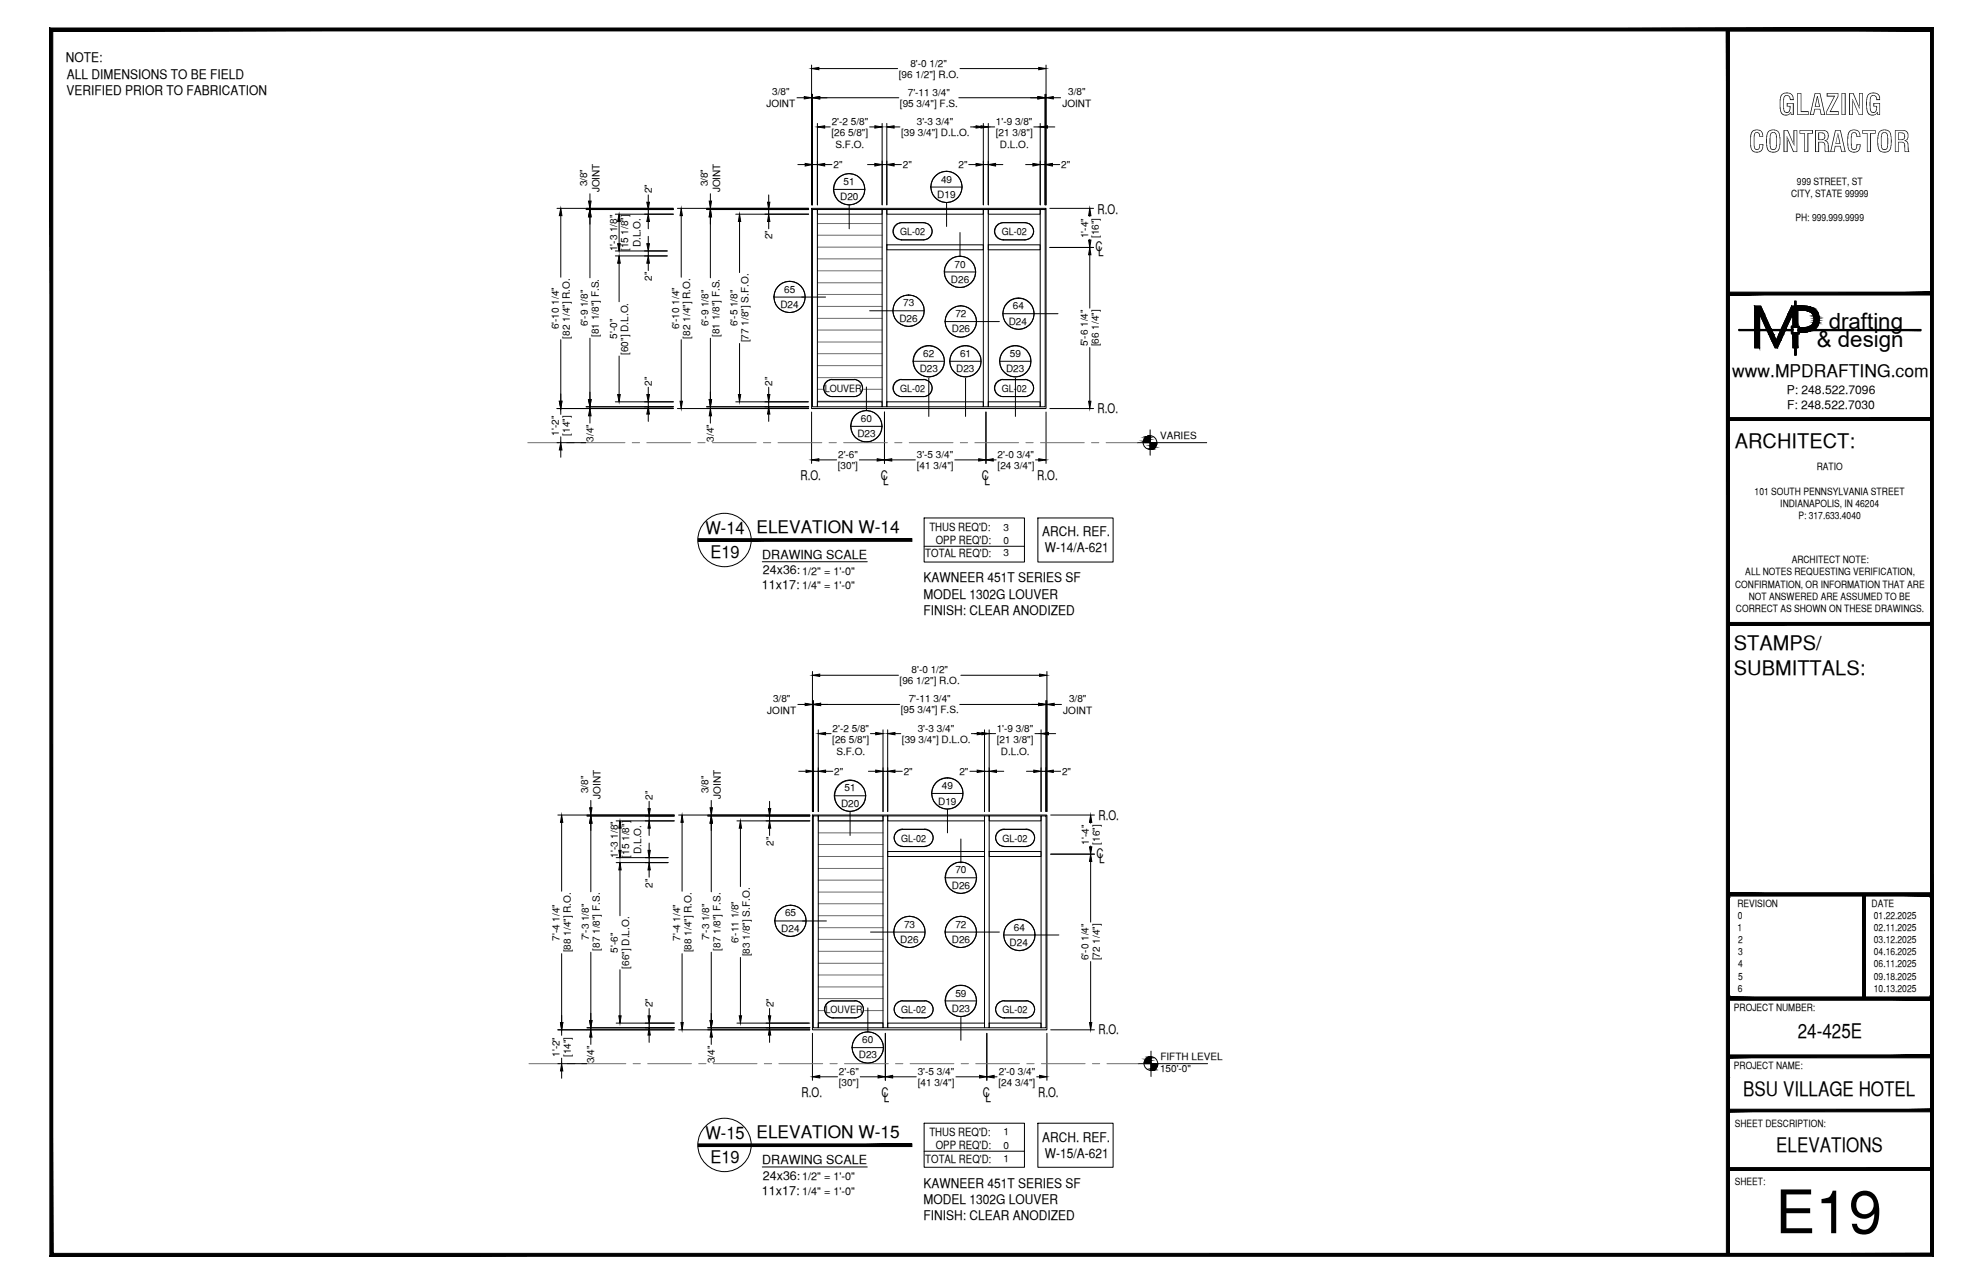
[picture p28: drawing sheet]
<svg xmlns="http://www.w3.org/2000/svg" width="432mm" height="279mm" viewBox="0 0 432 279" stroke-linecap="round" stroke-linejoin="round" font-family="sans-serif">
<defs><g id="words">
<text font-size="13.1" x="386.6" y="268.4">E19</text>
<g font-size="6.3">
<text x="387.2" y="25">GLAZING</text>
<text x="380.8" y="33.1">CONTRACTOR</text>
</g>
<g font-size="4.9">
<text x="398.2" y="71.5">drafting</text>
<text x="395.6" y="75.5">&amp; design</text>
</g>
<g font-size="4.4">
<text x="377.8" y="97.5">ARCHITECT:</text>
<text x="377.6" y="141.5">STAMPS/</text>
<text x="377.6" y="146.9">SUBMITTALS:</text>
<text x="391.5" y="225.8">24-425E</text>
<text x="379.6" y="238.5">BSU VILLAGE HOTEL</text>
<text x="386.8" y="250.7">ELEVATIONS</text>
</g>
<g font-size="3.8">
<text x="377.2" y="82">www.MPDRAFTING.com</text>
<text x="153.6" y="116.1">W-14 ELEVATION W-14</text>
<text x="154.7" y="121.4">E19</text>
<text x="153.6" y="247.8">W-15 ELEVATION W-15</text>
<text x="154.7" y="253">E19</text>
</g>
<g font-size="2.9">
<text x="14.4" y="13.6">NOTE:</text>
<text x="14.5" y="17.1">ALL DIMENSIONS TO BE FIELD</text>
<text x="14.5" y="20.7">VERIFIED PRIOR TO FABRICATION</text>
<text x="239" y="46.5">R.O.</text>
<text x="238.6" y="54.7">C</text>
<text x="239.1" y="55.7">L</text>
<text x="239" y="89.8">R.O.</text>
<text x="174.3" y="104.5">R.O.</text>
<text x="191.8" y="104.5">C</text>
<text x="192.3" y="105.5">L</text>
<text x="213.8" y="104.5">C</text>
<text x="214.4" y="105.5">L</text>
<text x="225.9" y="104.5">R.O.</text>
<text x="226.9" y="116.7">ARCH. REF.</text>
<text x="227.5" y="120.2">W-14/A-621</text>
<text x="201.1" y="126.7">KAWNEER 451T SERIES SF</text>
<text x="201.1" y="130.3">MODEL 1302G LOUVER</text>
<text x="201.1" y="133.9">FINISH: CLEAR ANODIZED</text>
<text x="239.2" y="178.5">R.O.</text>
<text x="238.8" y="186.7">C</text>
<text x="239.3" y="187.7">L</text>
<text x="239.2" y="225">R.O.</text>
<text x="174.6" y="238.8">R.O.</text>
<text x="192" y="238.8">C</text>
<text x="192.5" y="239.8">L</text>
<text x="214" y="238.8">C</text>
<text x="214.6" y="239.8">L</text>
<text x="226.1" y="238.8">R.O.</text>
<text x="226.9" y="248.4">ARCH. REF.</text>
<text x="227.5" y="251.9">W-15/A-621</text>
<text x="201.1" y="258.4">KAWNEER 451T SERIES SF</text>
<text x="201.1" y="262">MODEL 1302G LOUVER</text>
<text x="201.1" y="265.6">FINISH: CLEAR ANODIZED</text>
</g>
<g font-size="2.7">
<text x="166" y="121.7">DRAWING SCALE</text>
<text x="166.1" y="125">24x36:</text>
<text x="165.9" y="128.3">11x17:</text>
<text x="166" y="253.4">DRAWING SCALE</text>
<text x="166.1" y="256.7">24x36:</text>
<text x="165.9" y="260">11x17:</text>
</g>
<g font-size="2.6">
<text x="389.1" y="85.8">P: 248.522.7096</text>
<text x="389.1" y="89">F: 248.522.7030</text>
</g>
<g font-size="2.5">
<text x="202.4" y="115.5">THUS REQ'D:</text>
<text x="203.8" y="118.4">OPP REQ'D:</text>
<text x="201.5" y="121.3">TOTAL REQ'D:</text>
<text x="202.4" y="247.1">THUS REQ'D:</text>
<text x="203.8" y="250.1">OPP REQ'D:</text>
<text x="201.5" y="253">TOTAL REQ'D:</text>
</g>
<g font-size="2.4">
<text x="174.7" y="125.1">1/2&quot; = 1'-0&quot;</text>
<text x="174.7" y="128.3">1/4&quot; = 1'-0&quot;</text>
<text x="174.7" y="256.8">1/2&quot; = 1'-0&quot;</text>
<text x="174.7" y="260">1/4&quot; = 1'-0&quot;</text>
</g>
<g font-size="2.2">
<text x="195.7" y="17">[96 1/2&quot;] R.O.</text>
<text x="198.2" y="14.5">8'-0 1/2&quot;</text>
<text x="166.9" y="23.4">JOINT</text>
<text x="168.1" y="20.7">3/8&quot;</text>
<text x="196" y="23.3">[95 3/4&quot;] F.S.</text>
<text x="197.7" y="20.8">7'-11 3/4&quot;</text>
<text x="231.3" y="23.4">JOINT</text>
<text x="232.6" y="20.7">3/8&quot;</text>
<text x="181" y="29.6">[26 5/8&quot;]</text>
<text x="181.1" y="27.2">2'-2 5/8&quot;</text>
<text x="196.2" y="29.7">[39 3/4&quot;] D.L.O.</text>
<text x="199.6" y="27.2">3'-3 3/4&quot;</text>
<text x="216.9" y="27.2">1'-9 3/8&quot;</text>
<text x="216.9" y="29.6">[21 3/8&quot;]</text>
<text x="181.9" y="32.3">S.F.O.</text>
<text x="217.7" y="32.3">D.L.O.</text>
<text x="127.9" y="40.6" transform="rotate(-90 127.9 40.6)">3/8&quot;</text>
<text x="130.6" y="41.8" transform="rotate(-90 130.6 41.8)">JOINT</text>
<text x="154.1" y="40.6" transform="rotate(-90 154.1 40.6)">3/8&quot;</text>
<text x="156.8" y="41.8" transform="rotate(-90 156.8 41.8)">JOINT</text>
<text x="181.5" y="36.6">2&quot;</text>
<text x="183.7" y="40.3">51</text>
<text x="196.6" y="36.6">2&quot;</text>
<text x="204.9" y="39.8">49</text>
<text x="208.7" y="36.6">2&quot;</text>
<text x="231.1" y="36.6">2&quot;</text>
<text x="391.3" y="40.2">999 STREET, ST</text>
<text x="141.9" y="42" transform="rotate(-90 141.9 42)">2&quot;</text>
<text x="182.9" y="43.6">D20</text>
<text x="204.1" y="43.1">D19</text>
<text x="390" y="42.9">CITY, STATE 99999</text>
<text x="139.4" y="53.8" transform="rotate(-90 139.4 53.8)">D.L.O.</text>
<text x="168.1" y="52.1" transform="rotate(-90 168.1 52.1)">2&quot;</text>
<text x="196" y="51.1">GL-02</text>
<text x="218.1" y="51.1">GL-02</text>
<text x="236.9" y="51.8" transform="rotate(-90 236.9 51.8)">1'-4&quot;</text>
<text x="239.3" y="51.8" transform="rotate(-90 239.3 51.8)">[16&quot;]</text>
<text x="391" y="48.2">PH: 999.999.9999</text>
<text x="134.4" y="54.7" transform="rotate(-90 134.4 54.7)">1'-3 1/8&quot;</text>
<text x="136.8" y="54.7" transform="rotate(-90 136.8 54.7)">[15 1/8&quot;]</text>
<text x="207.8" y="58.2">70</text>
<text x="141.9" y="61.2" transform="rotate(-90 141.9 61.2)">2&quot;</text>
<text x="170.8" y="63.7">65</text>
<text x="207.1" y="61.5">D26</text>
<text x="121.7" y="71.7" transform="rotate(-90 121.7 71.7)">6'-10 1/4&quot;</text>
<text x="128" y="71" transform="rotate(-90 128 71)">6'-9 1/8&quot;</text>
<text x="147.9" y="71.7" transform="rotate(-90 147.9 71.7)">6'-10 1/4&quot;</text>
<text x="154.2" y="71" transform="rotate(-90 154.2 71)">6'-9 1/8&quot;</text>
<text x="160.6" y="71" transform="rotate(-90 160.6 71)">6'-5 1/8&quot;</text>
<text x="169.9" y="67">D24</text>
<text x="195.8" y="70">D26</text>
<text x="196.7" y="66.7">73</text>
<text x="208" y="69">72</text>
<text x="219.6" y="70.7">D24</text>
<text x="220.5" y="67.3">64</text>
<text x="124.1" y="73.7" transform="rotate(-90 124.1 73.7)">[82 1/4&quot;] R.O.</text>
<text x="130.4" y="73.3" transform="rotate(-90 130.4 73.3)">[81 1/8&quot;] F.S.</text>
<text x="134.4" y="73.7" transform="rotate(-90 134.4 73.7)">5'-0&quot;</text>
<text x="136.8" y="77.2" transform="rotate(-90 136.8 77.2)">[60&quot;] D.L.O.</text>
<text x="150.3" y="73.7" transform="rotate(-90 150.3 73.7)">[82 1/4&quot;] R.O.</text>
<text x="156.7" y="73.3" transform="rotate(-90 156.7 73.3)">[81 1/8&quot;] F.S.</text>
<text x="163" y="74.5" transform="rotate(-90 163 74.5)">[77 1/8&quot;] S.F.O.</text>
<text x="201" y="77.7">62</text>
<text x="207.3" y="72.3">D26</text>
<text x="209" y="77.7">61</text>
<text x="219.9" y="77.7">59</text>
<text x="236.9" y="75.3" transform="rotate(-90 236.9 75.3)">5'-6 1/4&quot;</text>
<text x="239.3" y="75.4" transform="rotate(-90 239.3 75.4)">[66 1/4&quot;]</text>
<text x="141.9" y="83.9" transform="rotate(-90 141.9 83.9)">2&quot;</text>
<text x="168.1" y="83.9" transform="rotate(-90 168.1 83.9)">2&quot;</text>
<text x="200.3" y="81">D23</text>
<text x="208.2" y="81">D23</text>
<text x="219.1" y="81">D23</text>
<text x="179.6" y="85.2">LOUVER</text>
<text x="196" y="85.2">GL-02</text>
<text x="218.1" y="85.2">GL-02</text>
<text x="121.7" y="94.8" transform="rotate(-90 121.7 94.8)">1'-2&quot;</text>
<text x="124.1" y="94.8" transform="rotate(-90 124.1 94.8)">[14&quot;]</text>
<text x="186.7" y="95.1">D23</text>
<text x="187.5" y="91.8">60</text>
<text x="252.6" y="95.6">VARIES</text>
<text x="129.2" y="96.1" transform="rotate(-90 129.2 96.1)">3/4&quot;</text>
<text x="155.4" y="96.1" transform="rotate(-90 155.4 96.1)">3/4&quot;</text>
<text x="182.5" y="99.6">2'-6&quot;</text>
<text x="199.6" y="99.6">3'-5 3/4&quot;</text>
<text x="217.2" y="99.6">2'-0 3/4&quot;</text>
<text x="182.4" y="102">[30&quot;]</text>
<text x="199.6" y="102">[41 3/4&quot;]</text>
<text x="217.2" y="102">[24 3/4&quot;]</text>
<text x="382.1" y="107.6">101 SOUTH PENNSYLVANIA STREET</text>
<text x="395.6" y="102.3">RATIO</text>
<text x="387.7" y="110.3">INDIANAPOLIS, IN 46204</text>
<text x="391.6" y="113">P: 317.633.4040</text>
<text x="218.5" y="115.4">3</text>
<text x="218.5" y="118.4">0</text>
<text x="218.5" y="121.1">3</text>
<text x="380" y="125.2">ALL NOTES REQUESTING VERIFICATION,</text>
<text x="390.1" y="122.6">ARCHITECT NOTE:</text>
<text x="377.8" y="127.9">CONFIRMATION, OR INFORMATION THAT ARE</text>
<text x="380.8" y="130.6">NOT ANSWERED ARE ASSUMED TO BE</text>
<text x="378" y="133.2">CORRECT AS SHOWN ON THESE DRAWINGS.</text>
<text x="195.9" y="148.9">[96 1/2&quot;] R.O.</text>
<text x="198.5" y="146.5">8'-0 1/2&quot;</text>
<text x="167.1" y="155.4">JOINT</text>
<text x="168.3" y="152.7">3/8&quot;</text>
<text x="196.2" y="155.3">[95 3/4&quot;] F.S.</text>
<text x="197.9" y="152.8">7'-11 3/4&quot;</text>
<text x="231.5" y="155.4">JOINT</text>
<text x="232.8" y="152.7">3/8&quot;</text>
<text x="181.2" y="161.6">[26 5/8&quot;]</text>
<text x="181.3" y="159.2">2'-2 5/8&quot;</text>
<text x="196.4" y="161.6">[39 3/4&quot;] D.L.O.</text>
<text x="199.8" y="159.2">3'-3 3/4&quot;</text>
<text x="217" y="159.2">1'-9 3/8&quot;</text>
<text x="217" y="161.6">[21 3/8&quot;]</text>
<text x="182.1" y="164.3">S.F.O.</text>
<text x="217.9" y="164.3">D.L.O.</text>
<text x="128.1" y="172.6" transform="rotate(-90 128.1 172.6)">3/8&quot;</text>
<text x="130.7" y="173.9" transform="rotate(-90 130.7 173.9)">JOINT</text>
<text x="154.3" y="172.6" transform="rotate(-90 154.3 172.6)">3/8&quot;</text>
<text x="157" y="173.9" transform="rotate(-90 157 173.9)">JOINT</text>
<text x="181.7" y="168.7">2&quot;</text>
<text x="183.9" y="172.2">51</text>
<text x="196.8" y="168.7">2&quot;</text>
<text x="205.1" y="171.7">49</text>
<text x="208.9" y="168.7">2&quot;</text>
<text x="231.3" y="168.7">2&quot;</text>
<text x="142.1" y="174.1" transform="rotate(-90 142.1 174.1)">2&quot;</text>
<text x="183.1" y="175.6">D20</text>
<text x="204.3" y="175.1">D19</text>
<text x="139.6" y="185.8" transform="rotate(-90 139.6 185.8)">D.L.O.</text>
<text x="168.4" y="184.1" transform="rotate(-90 168.4 184.1)">2&quot;</text>
<text x="196.2" y="183.1">GL-02</text>
<text x="218.3" y="183.1">GL-02</text>
<text x="237.1" y="183.8" transform="rotate(-90 237.1 183.8)">1'-4&quot;</text>
<text x="239.5" y="183.8" transform="rotate(-90 239.5 183.8)">[16&quot;]</text>
<text x="134.6" y="186.7" transform="rotate(-90 134.6 186.7)">1'-3 1/8&quot;</text>
<text x="137" y="186.6" transform="rotate(-90 137 186.6)">[15 1/8&quot;]</text>
<text x="208" y="190.1">70</text>
<text x="142.1" y="193.2" transform="rotate(-90 142.1 193.2)">2&quot;</text>
<text x="207.3" y="193.4">D26</text>
<text x="378.3" y="197.3">REVISION</text>
<text x="407.5" y="197.3">DATE</text>
<text x="170.1" y="202.8">D24</text>
<text x="170.9" y="199.4">65</text>
<text x="196.8" y="201.9">73</text>
<text x="208" y="201.9">72</text>
<text x="220.8" y="202.5">64</text>
<text x="378.3" y="202.6">1</text>
<text x="378.4" y="200">0</text>
<text x="408" y="200">01.22.2025</text>
<text x="408" y="202.6">02.11.2025</text>
<text x="121.9" y="204.7" transform="rotate(-90 121.9 204.7)">7'-4 1/4&quot;</text>
<text x="124.3" y="207.3" transform="rotate(-90 124.3 207.3)">[88 1/4&quot;] R.O.</text>
<text x="128.2" y="204.6" transform="rotate(-90 128.2 204.6)">7'-3 1/8&quot;</text>
<text x="130.6" y="206.9" transform="rotate(-90 130.6 206.9)">[87 1/8&quot;] F.S.</text>
<text x="134.6" y="207.3" transform="rotate(-90 134.6 207.3)">5'-6&quot;</text>
<text x="148.1" y="204.7" transform="rotate(-90 148.1 204.7)">7'-4 1/4&quot;</text>
<text x="150.6" y="207.3" transform="rotate(-90 150.6 207.3)">[88 1/4&quot;] R.O.</text>
<text x="154.4" y="204.6" transform="rotate(-90 154.4 204.6)">7'-3 1/8&quot;</text>
<text x="156.9" y="206.9" transform="rotate(-90 156.9 206.9)">[87 1/8&quot;] F.S.</text>
<text x="160.8" y="205.2" transform="rotate(-90 160.8 205.2)">6'-11 1/8&quot;</text>
<text x="163.3" y="208.1" transform="rotate(-90 163.3 208.1)">[83 1/8&quot;] S.F.O.</text>
<text x="196" y="205.2">D26</text>
<text x="207.3" y="205.2">D26</text>
<text x="219.8" y="205.8">D24</text>
<text x="237" y="208.9" transform="rotate(-90 237 208.9)">6'-0 1/4&quot;</text>
<text x="239.5" y="209" transform="rotate(-90 239.5 209)">[72 1/4&quot;]</text>
<text x="378.5" y="205.2">2</text>
<text x="378.5" y="207.9">3</text>
<text x="408" y="205.2">03.12.2025</text>
<text x="408" y="207.9">04.16.2025</text>
<text x="137" y="210.8" transform="rotate(-90 137 210.8)">[66&quot;] D.L.O.</text>
<text x="378.4" y="215.8">6</text>
<text x="378.5" y="210.5">4</text>
<text x="378.5" y="213.2">5</text>
<text x="408" y="210.5">06.11.2025</text>
<text x="408" y="213.2">09.18.2025</text>
<text x="408" y="215.8">10.13.2025</text>
<text x="142.1" y="219.1" transform="rotate(-90 142.1 219.1)">2&quot;</text>
<text x="168.4" y="219.1" transform="rotate(-90 168.4 219.1)">2&quot;</text>
<text x="179.8" y="220.4">LOUVER</text>
<text x="196.2" y="220.4">GL-02</text>
<text x="207.3" y="220.2">D23</text>
<text x="208" y="216.9">59</text>
<text x="218.3" y="220.4">GL-02</text>
<text x="377.6" y="219.9">PROJECT NUMBER:</text>
<text x="187.8" y="227">60</text>
<text x="121.9" y="230" transform="rotate(-90 121.9 230)">1'-2&quot;</text>
<text x="124.3" y="230" transform="rotate(-90 124.3 230)">[14&quot;]</text>
<text x="129.4" y="231.3" transform="rotate(-90 129.4 231.3)">3/4&quot;</text>
<text x="155.6" y="231.3" transform="rotate(-90 155.6 231.3)">3/4&quot;</text>
<text x="182.7" y="233.9">2'-6&quot;</text>
<text x="187" y="230.3">D23</text>
<text x="199.8" y="233.9">3'-5 3/4&quot;</text>
<text x="217.5" y="233.9">2'-0 3/4&quot;</text>
<text x="252.6" y="233.4">150'-0&quot;</text>
<text x="252.7" y="230.8">FIFTH LEVEL</text>
<text x="377.6" y="232.5">PROJECT NAME:</text>
<text x="182.6" y="236.3">[30&quot;]</text>
<text x="199.8" y="236.3">[41 3/4&quot;]</text>
<text x="217.4" y="236.3">[24 3/4&quot;]</text>
<text x="377.8" y="245.2">SHEET DESCRIPTION:</text>
<text x="218.5" y="247.1">1</text>
<text x="218.5" y="250">0</text>
<text x="218.5" y="252.8">1</text>
<text x="377.8" y="257.9">SHEET:</text>
</g>
</g></defs>
<!-- layer: LIGHT_2 -->
<g fill="none" stroke="#6c6c6c" stroke-width=".22">
<path d="M178 58.9h14.1M178 56.3h14.1M178 53.8h14.1M178 51.2h14.1M178 48.6h14.1M178 79.6h14.1M178 77h14.1M178 74.4h14.1M178 71.8h14.1M178 69.3h14.1M178 66.7h14.1M178 64.1h14.1"/>
<path d="M178 61.5h14.1M178 87.3h14.1M178 84.7h1.1M178 82.2h14.1M188 84.7h4.1M178.2 178.6h14.1M178.2 199.3h14.1M178.2 196.7h14.1M178.2 194.1h14.1M178.2 191.5h14.1M178.2 189h14.1M178.2 186.4h14.1"/>
<path d="M178.2 183.8h14.1M178.2 181.2h14.1M178.2 219.9h1.2M178.2 217.3h14.1M178.2 214.8h14.1M178.2 212.2h14.1M178.2 209.6h14.1M178.2 207h14.1M178.2 204.4h14.1M178.2 201.9h14.1M188.3 219.9h4M178.2 222.5h14.1"/>
</g>
<!-- layer: COMPONENTS -->
<g fill="none" stroke="#000" stroke-width=".22">
<path d="M176.9 45.6h1.1v42.9h-1.1zM178 45.6h14.1v1h-14.1zM192.1 45.6h1v42.9h-1zM193.1 53.3h21v1.1h-21zM193.1 45.6h21v1h-21zM214.1 45.6h1.1v42.9h-1.1zM215.2 53.3h11.3v1.1h-11.3zM215.2 45.6h11.3v1h-11.3zM226.5 45.6h1.1v42.9h-1.1zM178 87.4h14.1v1.1h-14.1zM193.1 87.4h21v1.1h-21zM215.2 87.4h11.3v1.1h-11.3z"/>
<path d="M177.1 177.5h1.1v46.1h-1.1zM178.2 177.5h14.1v1.1h-14.1zM192.3 177.5h1v46.1h-1zM193.3 177.5h21.1v1.1h-21.1zM214.4 177.5h1v46.1h-1zM215.4 177.5h11.3v1.1h-11.3zM226.7 177.5h1.1v46.1h-1.1zM193.3 185.3h21.1v1.1h-21.1zM215.4 185.3h11.3v1.1h-11.3zM178.2 222.6h14.1v1h-14.1zM193.3 222.6h21.1v1h-21.1zM215.4 222.6h11.3v1h-11.3z"/>
</g>
<!-- layer: SYMBOLS -->
<g fill="none" stroke="#fff" stroke-width=".22">
<path d="M184.9 37.8l.9 .1M206.1 37.3l.9 .1M196 52.1h5.5l-5.2 .1h4.8M201.1 48.5h-5.1h5.4M209 55.8l.9 .1M218.1 52.1h5.4l-5.1 .1h4.8M223.2 48.5h-5.1h5.4M172 61.2l.8 .1M197.9 64.2l.9 .1M202.2 75.2l.9 .2M209.2 66.5l.9 .2M210.2 75.2l.9 .2"/>
<path d="M221.1 75.2l.9 .2M221.8 64.9l-.9 .1M180.9 86.3h5.4h-5.1h4.8M186 82.6h-5.1h5.4M188.7 89.3l.8 .2M196 86.3h5.5h-5.2h4.8M201.1 82.6h-5.1h5.4M218.1 86.3h5.4h-5.1h4.8M223.2 82.6h-5.1h5.4M185.1 169.8l.9 .1M206.3 169.3l.9 .1M172.1 197l.9 .1"/>
<path d="M196.2 184.1h5.5l-5.1 .1h4.8M198.1 199.4l.8 .1M201.4 180.5h-5.1h5.4M209.2 187.6l.9 .1M209.2 199.4l.9 .1M218.3 184.1h5.5l-5.1 .1h4.8M223.5 180.5h-5.2h5.5M186.2 217.8h-5.1h5.4M201.4 217.8h-5.1h5.4M209.2 214.4l.9 .1M222 200.1l-.9 .1M223.5 217.8h-5.2h5.5"/>
<path d="M181.1 221.5h5.4h-5.1h4.8M189 224.5l.9 .2M196.2 221.5h5.5h-5.1h4.8M218.3 221.5h5.5h-5.1h4.8"/>
</g>
<g fill="#fff" stroke="#fff" stroke-width=".22">
<path d="M195.5 48.7l.5-.2h5.4zM195.5 48.7h6.6l-.7-.2zM194.9 49.1l.6-.4h6.6zM194.9 49.1h7.7l-.5-.4zM194.9 49.1h7.7l-8 .6zM194.6 49.7h8.3l-.3-.6zM194.6 49.7h8.3l-8.4 .7zM194.5 50.4h8.5l-.1-.7zM194.5 50.4h8.5l-8.4 .6zM194.6 51h8.3l.1-.6zM194.6 51h8.3l-8 .5zM194.9 51.5h7.7l.3-.5zM194.9 51.5h7.7l-7.1 .4zM195.5 51.9h6.6l.5-.4zM195.5 51.9h6.6l-6.1 .2zM196 52.1h5.5l.6-.2z"/>
<path d="M180.3 82.9l.6-.3h5.4zM180.3 82.9h6.6l-.6-.3zM179.8 83.2l.5-.3h6.6zM179.8 83.2h7.6l-.5-.3zM179.8 83.2h7.6l-7.9 .6zM179.5 83.8h8.2l-.3-.6zM179.5 83.8h8.2l-8.3 .7zM179.4 84.5h8.4l-.1-.7zM179.4 84.5h8.4l-8.3 .6zM179.5 85.1h8.2l.1-.6zM179.5 85.1h8.2l-7.9 .6zM179.8 85.7h7.6l.3-.6zM179.8 85.7h7.6l-7.1 .3zM180.3 86h6.6l.5-.3zM180.3 86h6.6l-6 .3zM180.9 86.3h5.4l.6-.3z"/>
<path d="M195.5 82.9l.5-.3h5.4zM195.5 82.9h6.6l-.7-.3zM194.9 83.2l.6-.3h6.6zM194.9 83.2h7.7l-.5-.3zM194.9 83.2h7.7l-8 .6zM194.6 83.8h8.3l-.3-.6zM194.6 83.8h8.3l-8.4 .7zM194.5 84.5h8.5l-.1-.7zM194.5 84.5h8.5l-8.4 .6zM194.6 85.1h8.3l.1-.6zM194.6 85.1h8.3l-8 .6zM194.9 85.7h7.7l.3-.6zM194.9 85.7h7.7l-7.1 .3zM195.5 86h6.6l.5-.3zM195.5 86h6.6l-6.1 .3zM196 86.3h5.5l.6-.3z"/>
<path d="M183.3 44.1l1.6 .5zM183.3 44.1l2.5 .3-.9 .2zM182.5 43.6l.8 .5 2.5 .3zM182.5 43.6l4.1 .5-.8 .3zM182 42.9l.5 .7 4.1 .5zM182 42.9l5.3 .7-.7 .5zM181.7 42.1l.3 .8 5.3 .7zM181.7 42.1l6.2 .8-.6 .7zM181.5 41.2l.2 .9 6.2 .8zM181.5 41.2l6.7 .9-.3 .8zM181.7 40.3l-.2 .9 6.7 .9zM181.7 40.3l6.6 .9-.1 .9zM182 39.5l-.3 .8 6.6 .9zM182 39.5l6.2 .8 .1 .9zM182.5 38.8l-.5 .7 6.2 .8zM182.5 38.8l5.4 .7 .3 .8zM182.5 38.8l5.4 .7-4.6-1.3zM183.3 38.2l4 .6 .6 .7zM183.3 38.2l4 .6-3.3-.9zM184 37.9l2.6 .3 .7 .6zM184 37.9l2.6 .3-1.7-.4zM184.9 37.8l1.7 .4z"/>
<path d="M207.3 62.1l.9 .4h.8zM207.3 62.1l2.6 .4h-.9zM206.6 61.6l.7 .5 2.6 .4zM206.6 61.6l4.2 .5-.9 .4zM206.1 60.9l.5 .7 4.2 .5zM206.1 60.9l5.4 .7-.7 .5zM205.7 60.1l.4 .8 5.4 .7zM205.7 60.1l6.3 .8-.5 .7zM205.7 59.2v.9l6.3 .8zM205.7 59.2l6.6 .9-.3 .8zM205.7 58.3v.9l6.6 .9zM205.7 58.3l6.8 .9-.2 .9zM206.1 57.5l-.4 .8 6.8 .9zM206.1 57.5l6.2 .8 .2 .9zM206.6 56.8l-.5 .7 6.2 .8zM206.6 56.8l5.4 .7 .3 .8zM206.6 56.8l5.4 .7-4.7-1.3zM207.3 56.2l4.2 .6 .5 .7zM207.3 56.2l4.2 .6-3.3-.9zM208.2 55.9l2.6 .3 .7 .6zM208.2 55.9l2.6 .3-1.8-.4zM209 55.8l1.8 .4z"/>
<path d="M208.5 81.6l1.7 .4zM208.5 81.6l2.6 .3-.9 .1zM207.8 81l.7 .6 2.6 .3zM207.8 81l4.2 .6-.9 .3zM207.3 80.3l.5 .7 4.2 .6zM207.3 80.3l5.4 .7-.7 .6zM206.9 79.5l.4 .8 5.4 .7zM206.9 79.5l6.3 .8-.5 .7zM206.8 78.6l.1 .9 6.3 .8zM206.8 78.6l6.8 .9-.4 .8zM206.9 77.7l-.1 .9 6.8 .9zM206.9 77.7l6.7 .9v.9zM207.3 77l-.4 .7 6.7 .9zM207.3 77l6.3 .7v.9zM207.8 76.2l-.5 .8 6.3 .7zM207.8 76.2l5.4 .8 .4 .7zM207.8 76.2l5.4 .8-4.7-1.3zM208.5 75.7l4.2 .5 .5 .8zM208.5 75.7l4.2 .5-3.3-.8zM209.4 75.4l2.6 .3 .7 .5zM209.4 75.4l2.6 .3-1.8-.5zM210.2 75.2l1.8 .5z"/>
<path d="M170.2 67.6l1.8 .4zM170.2 67.6l2.6 .3-.8 .1zM169.5 67.1l.7 .5 2.6 .3zM169.5 67.1l4.2 .5-.9 .3zM169 66.4l.5 .7 4.2 .5zM169 66.4l5.4 .7-.7 .5zM168.7 65.5l.3 .9 5.4 .7zM168.7 65.5l6.2 .9-.5 .7zM168.5 64.6l.2 .9 6.2 .9zM168.5 64.6l6.7 .9-.3 .9zM168.7 63.8l-.2 .8 6.7 .9zM168.7 63.8l6.6 .8-.1 .9zM169 62.9l-.3 .9 6.6 .8zM169 62.9l6.2 .9 .1 .8zM169.5 62.2l-.5 .7 6.2 .9zM169.5 62.2l5.4 .7 .3 .9zM169.5 62.2l5.4 .7-4.7-1.2zM170.2 61.7l4.2 .5 .5 .7zM170.2 61.7l4.2 .5-3.3-.9zM171.1 61.3l2.6 .4 .7 .5zM171.1 61.3l2.6 .4-1.7-.5zM172 61.2l1.7 .5z"/>
<path d="M196.2 70.5l.8 .4 .9 .2zM196.2 70.5l2.6 .4-.9 .2zM195.5 70l.7 .5 2.6 .4zM195.5 70l4.1 .5-.8 .4zM194.9 69.3l.6 .7 4.1 .5zM194.9 69.3l5.4 .7-.7 .5zM194.6 68.5l.3 .8 5.4 .7zM194.6 68.5l6.2 .8-.5 .7zM194.4 67.6l.2 .9 6.2 .8zM194.4 67.6l6.8 .9-.4 .8zM194.6 66.7l-.2 .9 6.8 .9zM194.6 66.7l6.6 .9v.9zM194.9 65.9l-.3 .8 6.6 .9zM194.9 65.9l6.3 .8v.9zM195.5 65.2l-.6 .7 6.3 .8zM195.5 65.2l5.3 .7 .4 .8zM195.5 65.2l5.3 .7-4.6-1.3zM196.2 64.6l4.1 .6 .5 .7zM196.2 64.6l4.1 .6-3.3-.9zM197 64.3l2.6 .3 .7 .6zM197 64.3l2.6 .3-1.7-.4zM197.9 64.2l1.7 .4z"/>
<path d="M221.8 71.7l1.7-.5zM220.9 71.6l.9 .1 1.7-.5zM220.9 71.6l3.3-.9-.7 .5zM220.1 71.2l.8 .4 3.3-.9zM220.1 71.2l4.6-1.2-.5 .7zM219.4 70.7l.7 .5 4.6-1.2zM219.4 70.7l5.6-1.5-.3 .8zM218.8 70l.6 .7 5.6-1.5zM218.8 70l6.4-1.7-.2 .9zM218.5 69.2l.3 .8 6.4-1.7zM218.5 69.2l6.5-1.8 .2 .9zM218.4 68.3l.1 .9 6.5-1.8zM218.4 68.3l6.3-1.7 .3 .8zM218.5 67.4l-.1 .9 6.3-1.7zM218.5 67.4l5.7-1.5 .5 .7zM218.8 66.6l-.3 .8 5.7-1.5zM218.8 66.6l4.7-1.3 .7 .6zM219.4 65.9l-.6 .7 4.7-1.3zM219.4 65.9l3.3-.9 .8 .3zM219.4 65.9l3.3-.9-2.6 .3zM220.1 65.3l1.7-.4 .9 .1zM220.1 65.3l1.7-.4z"/>
<path d="M217.6 48.7l.5-.2h5.4zM217.6 48.7h6.6l-.7-.2zM217 49.1l.6-.4h6.6zM217 49.1h7.7l-.5-.4zM217 49.1h7.7l-8 .6zM216.7 49.7h8.3l-.3-.6zM216.7 49.7h8.3l-8.4 .7zM216.6 50.4h8.5l-.1-.7zM216.6 50.4h8.5l-8.4 .6zM216.7 51h8.3l.1-.6zM216.7 51h8.3l-8 .5zM217 51.5h7.7l.3-.5zM217 51.5h7.7l-7.1 .4zM217.6 51.9h6.6l.5-.4zM217.6 51.9h6.6l-6.1 .2zM218.1 52.1h5.4l.7-.2z"/>
<path d="M217.6 82.9l.5-.3h5.4zM217.6 82.9h6.6l-.7-.3zM217 83.2l.6-.3h6.6zM217 83.2h7.7l-.5-.3zM217 83.2h7.7l-8 .6zM216.7 83.8h8.3l-.3-.6zM216.7 83.8h8.3l-8.4 .7zM216.6 84.5h8.5l-.1-.7zM216.6 84.5h8.5l-8.4 .6zM216.7 85.1h8.3l.1-.6zM216.7 85.1h8.3l-8 .6zM217 85.7h7.7l.3-.6zM217 85.7h7.7l-7.1 .3zM217.6 86h6.6l.5-.3zM217.6 86h6.6l-6.1 .3zM218.1 86.3h5.4l.7-.3z"/>
<path d="M204.4 43.6l1.7 .5zM204.4 43.6l2.6 .3-.9 .2zM203.7 43.1l.7 .5 2.6 .3zM203.7 43.1l4.1 .5-.8 .3zM203.1 42.4l.6 .7 4.1 .5zM203.1 42.4l5.4 .7-.7 .5zM202.8 41.5l.3 .9 5.4 .7zM202.8 41.5l6.2 .9-.5 .7zM202.7 40.7l.1 .8 6.2 .9zM202.7 40.7l6.7 .8-.4 .9zM202.8 39.8l-.1 .9 6.7 .8zM202.8 39.8l6.7 .9-.1 .8zM203.1 39l-.3 .8 6.7 .9zM203.1 39l6.3 .8 .1 .9zM203.7 38.3l-.6 .7 6.3 .8zM203.7 38.3l5.3 .7 .4 .8zM203.7 38.3l5.3 .7-4.6-1.3zM204.4 37.7l4.1 .6 .5 .7zM204.4 37.7l4.1 .6-3.3-.9zM205.2 37.4l2.6 .3 .7 .6zM205.2 37.4l2.6 .3-1.7-.4zM206.1 37.3l1.7 .4z"/>
<path d="M187 95.7l.8 .4h.9zM187 95.7l2.5 .4h-.8zM186.2 95.2l.8 .5 2.5 .4zM186.2 95.2l4.2 .5-.9 .4zM185.7 94.5l.5 .7 4.2 .5zM185.7 94.5l5.4 .7-.7 .5zM185.4 93.7l.3 .8 5.4 .7zM185.4 93.7l6.2 .8-.5 .7zM185.3 92.8l.1 .9 6.2 .8zM185.3 92.8l6.7 .9-.4 .8zM185.4 91.9l-.1 .9 6.7 .9zM185.4 91.9l6.7 .9-.1 .9zM185.7 91.1l-.3 .8 6.7 .9zM185.7 91.1l6.3 .8 .1 .9zM186.2 90.4l-.5 .7 6.3 .8zM186.2 90.4l5.4 .7 .4 .8zM186.2 90.4l5.4 .7-4.6-1.3zM187 89.8l4.1 .6 .5 .7zM187 89.8l4.1 .6-3.3-.9zM187.8 89.5l2.6 .3 .7 .6zM187.8 89.5l2.6 .3-1.7-.5zM188.7 89.3l1.7 .5z"/>
<path d="M195.6 180.7l.7-.2h5.4zM195.6 180.7h6.6l-.5-.2zM195.1 181.2l.5-.5h6.6zM195.1 181.2h7.7l-.6-.5zM195.1 181.2h7.7l-8 .5zM194.8 181.7h8.3l-.3-.5zM194.8 181.7h8.3l-8.4 .6zM194.7 182.3h8.5l-.1-.6zM194.7 182.3h8.5l-8.4 .6zM194.8 182.9h8.3l.1-.6zM194.8 182.9h8.3l-8 .6zM195.1 183.5h7.7l.3-.6zM195.1 183.5h7.7l-7.2 .5zM195.6 184h6.6l.6-.5zM195.6 184h6.6l-6 .1zM196.2 184.1h5.5l.5-.1z"/>
<path d="M180.5 218.1l.6-.3h5.4zM180.5 218.1h6.6l-.6-.3zM180 218.4l.5-.3h6.6zM180 218.4h7.6l-.5-.3zM180 218.4h7.6l-7.9 .6zM179.7 219h8.2l-.3-.6zM179.7 219h8.2l-8.3 .6zM179.6 219.6h8.4l-.1-.6zM179.6 219.6h8.4l-8.3 .7zM179.7 220.3h8.2l.1-.7zM179.7 220.3h8.2l-7.9 .6zM180 220.9h7.6l.3-.6zM180 220.9h7.6l-7.1 .3zM180.5 221.2h6.6l.5-.3zM180.5 221.2h6.6l-6 .3zM181.1 221.5h5.4l.6-.3z"/>
<path d="M195.6 218.1l.7-.3h5.4zM195.6 218.1h6.6l-.5-.3zM195.1 218.4l.5-.3h6.6zM195.1 218.4h7.7l-.6-.3zM195.1 218.4h7.7l-8 .6zM194.8 219h8.3l-.3-.6zM194.8 219h8.3l-8.4 .6zM194.7 219.6h8.5l-.1-.6zM194.7 219.6h8.5l-8.4 .7zM194.8 220.3h8.3l.1-.7zM194.8 220.3h8.3l-8 .6zM195.1 220.9h7.7l.3-.6zM195.1 220.9h7.7l-7.2 .3zM195.6 221.2h6.6l.6-.3zM195.6 221.2h6.6l-6 .3zM196.2 221.5h5.5l.5-.3z"/>
<path d="M183.5 176.1l1.6 .5zM183.5 176.1l2.5 .4-.9 .1zM182.8 175.6l.7 .5 2.5 .4zM182.8 175.6l4 .5-.8 .4zM182.2 174.9l.6 .7 4 .5zM182.2 174.9l5.3 .7-.7 .5zM181.9 174.1l.3 .8 5.3 .7zM181.9 174.1l6.2 .8-.6 .7zM181.7 173.2l.2 .9 6.2 .8zM181.7 173.2l6.7 .9-.3 .8zM181.9 172.3l-.2 .9 6.7 .9zM181.9 172.3l6.6 .9-.1 .9zM182.2 171.5l-.3 .8 6.6 .9zM182.2 171.5l6.2 .8 .1 .9zM182.8 170.8l-.6 .7 6.2 .8zM182.8 170.8l5.3 .7 .3 .8zM182.8 170.8l5.3 .7-4.6-1.3zM183.5 170.2l4 .6 .6 .7zM183.5 170.2l4 .6-3.2-.9zM184.3 169.9l2.5 .3 .7 .6zM184.3 169.9l2.5 .3-1.7-.4zM185.1 169.8l1.7 .4z"/>
<path d="M207.6 194l1.6 .4zM207.6 194l2.5 .3-.9 .1zM206.8 193.4l.8 .6 2.5 .3zM206.8 193.4l4.1 .6-.8 .3zM206.3 192.7l.5 .7 4.1 .6zM206.3 192.7l5.3 .7-.7 .6zM206 191.9l.3 .8 5.3 .7zM206 191.9l6.2 .8-.6 .7zM205.9 191l.1 .9 6.2 .8zM205.9 191l6.6 .9-.3 .8zM206 190.1l-.1 .9 6.6 .9zM206 190.1l6.7 .9-.2 .9zM206.3 189.3l-.3 .8 6.7 .9zM206.3 189.3l6.2 .8 .2 .9zM206.8 188.6l-.5 .7 6.2 .8zM206.8 188.6l5.4 .7 .3 .8zM206.8 188.6l5.4 .7-4.6-1.2zM207.6 188.1l4 .5 .6 .7zM207.6 188.1l4 .5-3.3-.9zM208.3 187.7l2.6 .4 .7 .5zM208.3 187.7l2.6 .4-1.7-.5zM209.2 187.6l.9 .1 .8 .4z"/>
<path d="M207.6 220.8l1.6 .4zM207.6 220.8l2.5 .3-.9 .1zM206.8 220.2l.8 .6 2.5 .3zM206.8 220.2l4.1 .6-.8 .3zM206.3 219.5l.5 .7 4.1 .6zM206.3 219.5l5.3 .7-.7 .6zM206 218.7l.3 .8 5.3 .7zM206 218.7l6.2 .8-.6 .7zM205.9 217.8l.1 .9 6.2 .8zM205.9 217.8l6.6 .9-.3 .8zM206 216.9l-.1 .9 6.6 .9zM206 216.9l6.7 .9-.2 .9zM206.3 216.1l-.3 .8 6.7 .9zM206.3 216.1l6.2 .8 .2 .9zM206.8 215.4l-.5 .7 6.2 .8zM206.8 215.4l5.4 .7 .3 .8zM206.8 215.4l5.4 .7-4.6-1.2zM207.6 214.9l4 .5 .6 .7zM207.6 214.9l4 .5-3.3-.9zM208.3 214.5l2.6 .4 .7 .5zM208.3 214.5l2.6 .4-1.7-.5zM209.2 214.4l.9 .1 .8 .4z"/>
<path d="M170.4 203.3l1.7 .5zM170.4 203.3l2.6 .3-.9 .2zM169.7 202.8l.7 .5 2.6 .3zM169.7 202.8l4.2 .5-.9 .3zM169.2 202.1l.5 .7 4.2 .5zM169.2 202.1l5.4 .7-.7 .5zM168.8 201.2l.4 .9 5.4 .7zM168.8 201.2l6.3 .9-.5 .7zM168.7 200.4l.1 .8 6.3 .9zM168.7 200.4l6.8 .8-.4 .9zM168.8 199.5l-.1 .9 6.8 .8zM168.8 199.5l6.7 .9v.8zM169.2 198.7l-.4 .8 6.7 .9zM169.2 198.7l6.3 .8v.9zM169.7 198l-.5 .7 6.3 .8zM169.7 198l5.4 .7 .4 .8zM169.7 198l5.4 .7-4.7-1.3zM170.4 197.4l4.2 .6 .5 .7zM170.4 197.4l4.2 .6-3.3-.9zM171.3 197.1l2.6 .3 .7 .6zM171.3 197.1l2.6 .3-1.8-.4zM172.1 197l1.8 .4z"/>
<path d="M196.3 205.7l1.8 .5zM196.3 205.7l2.6 .4-.8 .1zM195.6 205.2l.7 .5 2.6 .4zM195.6 205.2l4.2 .5-.9 .4zM195.1 204.5l.5 .7 4.2 .5zM195.1 204.5l5.4 .7-.7 .5zM194.8 203.7l.3 .8 5.4 .7zM194.8 203.7l6.2 .8-.5 .7zM194.6 202.8l.2 .9 6.2 .8zM194.6 202.8l6.8 .9-.4 .8zM194.8 201.9l-.2 .9 6.8 .9zM194.8 201.9l6.6 .9v.9zM195.1 201.1l-.3 .8 6.6 .9zM195.1 201.1l6.3 .8v.9zM195.6 200.4l-.5 .7 6.3 .8zM195.6 200.4l5.4 .7 .4 .8zM195.6 200.4l5.4 .7-4.7-1.3zM196.3 199.8l4.2 .6 .5 .7zM196.3 199.8l4.2 .6-3.3-.9zM197.2 199.5l2.6 .3 .7 .6zM197.2 199.5l2.6 .3-1.7-.4zM198.1 199.4l1.7 .4z"/>
<path d="M222 206.9l1.7-.5zM221.1 206.8l.9 .1 1.7-.5zM221.1 206.8l3.3-.9-.7 .5zM220.3 206.4l.8 .4 3.3-.9zM220.3 206.4l4.6-1.2-.5 .7zM219.6 205.9l.7 .5 4.6-1.2zM219.6 205.9l5.7-1.6-.4 .9zM219 205.2l.6 .7 5.7-1.6zM219 205.2l6.4-1.7-.1 .8zM218.7 204.3l.3 .9 6.4-1.7zM218.7 204.3l6.6-1.7 .1 .9zM218.6 203.5l.1 .8 6.6-1.7zM218.6 203.5l6.3-1.8 .4 .9zM218.7 202.6l-.1 .9 6.3-1.8zM218.7 202.6l5.7-1.6 .5 .7zM219 201.7l-.3 .9 5.7-1.6zM219 201.7l4.7-1.2 .7 .5zM219.6 201l-.6 .7 4.7-1.2zM219.6 201l3.3-.8 .8 .3zM219.6 201l3.3-.8-2.6 .3zM220.3 200.5l1.7-.4 .9 .1zM220.3 200.5l1.7-.4-.9 .1z"/>
<path d="M217.7 180.7l.6-.2h5.5zM217.7 180.7h6.6l-.5-.2zM217.2 181.2l.5-.5h6.6zM217.2 181.2h7.7l-.6-.5zM217.2 181.2h7.7l-8 .5zM216.9 181.7h8.3l-.3-.5zM216.9 181.7h8.3l-8.4 .6zM216.8 182.3h8.5l-.1-.6zM216.8 182.3h8.5l-8.4 .6zM216.9 182.9h8.3l.1-.6zM216.9 182.9h8.3l-8 .6zM217.2 183.5h7.7l.3-.6zM217.2 183.5h7.7l-7.2 .5zM217.7 184h6.6l.6-.5zM217.7 184h6.6l-6 .1zM218.3 184.1h5.5l.5-.1z"/>
<path d="M217.7 218.1l.6-.3h5.5zM217.7 218.1h6.6l-.5-.3zM217.2 218.4l.5-.3h6.6zM217.2 218.4h7.7l-.6-.3zM217.2 218.4h7.7l-8 .6zM216.9 219h8.3l-.3-.6zM216.9 219h8.3l-8.4 .6zM216.8 219.6h8.5l-.1-.6zM216.8 219.6h8.5l-8.4 .7zM216.9 220.3h8.3l.1-.7zM216.9 220.3h8.3l-8 .6zM217.2 220.9h7.7l.3-.6zM217.2 220.9h7.7l-7.2 .3zM217.7 221.2h6.6l.6-.3zM217.7 221.2h6.6l-6 .3zM218.3 221.5h5.5l.5-.3z"/>
<path d="M204.6 175.6l1.7 .5zM204.6 175.6l2.6 .4-.9 .1zM203.9 175.1l.7 .5 2.6 .4zM203.9 175.1l4.1 .5-.8 .4zM203.3 174.4l.6 .7 4.1 .5zM203.3 174.4l5.4 .7-.7 .5zM203 173.5l.3 .9 5.4 .7zM203 173.5l6.2 .9-.5 .7zM202.9 172.7l.1 .8 6.2 .9zM202.9 172.7l6.7 .8-.4 .9zM203 171.8l-.1 .9 6.7 .8zM203 171.8l6.7 .9-.1 .8zM203.3 171l-.3 .8 6.7 .9zM203.3 171l6.3 .8 .1 .9zM203.9 170.2l-.6 .8 6.3 .8zM203.9 170.2l5.3 .8 .4 .8zM203.9 170.2l5.3 .8-4.6-1.3zM204.6 169.7l4.1 .5 .5 .8zM204.6 169.7l4.1 .5-3.3-.8zM205.4 169.4l2.6 .3 .7 .5zM205.4 169.4l2.6 .3-1.7-.4zM206.3 169.3l1.7 .4z"/>
<path d="M187.3 230.9l1.7 .4zM187.3 230.9l2.6 .3-.9 .1zM186.6 230.3l.7 .6 2.6 .3zM186.6 230.3l4.1 .6-.8 .3zM186.1 229.6l.5 .7 4.1 .6zM186.1 229.6l5.3 .7-.7 .6zM185.7 228.8l.4 .8 5.3 .7zM185.7 228.8l6.2 .8-.5 .7zM185.5 228l.2 .8 6.2 .8zM185.5 228l6.8 .8-.4 .8zM185.7 227.1l-.2 .9 6.8 .8zM185.7 227.1l6.7 .9-.1 .8zM186.1 226.3l-.4 .8 6.7 .9zM186.1 226.3l6.2 .8 .1 .9zM186.6 225.6l-.5 .7 6.2 .8zM186.6 225.6l5.3 .7 .4 .8zM186.6 225.6l5.3 .7-4.6-1.3zM187.3 225l4.1 .6 .5 .7zM187.3 225l4.1 .6-3.3-.9zM188.1 224.7l2.6 .3 .7 .6zM188.1 224.7l2.6 .3-1.7-.5zM189 224.5l1.7 .5z"/>
<path d="M200.6 81.6l1.6 .4zM200.6 81.6l2.5 .3-.9 .1zM199.9 81l.7 .6 2.5 .3zM199.9 81l4.1 .6-.9 .3zM199.3 80.3l.6 .7 4.1 .6zM199.3 80.3l5.4 .7-.7 .6zM199 79.5l.3 .8 5.4 .7zM199 79.5l6.2 .8-.5 .7zM198.9 78.6l.1 .9 6.2 .8zM198.9 78.6l6.6 .9-.3 .8zM199 77.7l-.1 .9 6.6 .9zM199 77.7l6.7 .9-.2 .9zM199.3 77l-.3 .7 6.7 .9zM199.3 77l6.2 .7 .2 .9zM199.9 76.2l-.6 .8 6.2 .7zM199.9 76.2l5.3 .8 .3 .7zM199.9 76.2l5.3 .8-4.6-1.3zM200.6 75.7l4.1 .5 .5 .8zM200.6 75.7l4.1 .5-3.3-.8zM201.4 75.4l2.6 .3 .7 .5zM201.4 75.4l2.6 .3-1.8-.5zM202.2 75.2l1.8 .5z"/>
<path d="M219.4 81.6l1.7 .4zM219.4 81.6l2.6 .3-.9 .1zM218.7 81l.7 .6 2.6 .3zM218.7 81l4.1 .6-.8 .3zM218.1 80.3l.6 .7 4.1 .6zM218.1 80.3l5.4 .7-.7 .6zM217.8 79.5l.3 .8 5.4 .7zM217.8 79.5l6.2 .8-.5 .7zM217.7 78.6l.1 .9 6.2 .8zM217.7 78.6l6.7 .9-.4 .8zM217.8 77.7l-.1 .9 6.7 .9zM217.8 77.7l6.7 .9-.1 .9zM218.1 77l-.3 .7 6.7 .9zM218.1 77l6.3 .7 .1 .9zM218.7 76.2l-.6 .8 6.3 .7zM218.7 76.2l5.3 .8 .4 .7zM218.7 76.2l5.3 .8-4.6-1.3zM219.4 75.7l4.1 .5 .5 .8zM219.4 75.7l4.1 .5-3.3-.8zM220.2 75.4l2.6 .3 .7 .5zM220.2 75.4l2.6 .3-1.7-.5zM221.1 75.2l1.7 .5z"/>
<path d="M207.5 205.7l1.7 .5zM207.5 205.7l2.6 .4-.9 .1zM206.8 205.2l.7 .5 2.6 .4zM206.8 205.2l4.1 .5-.8 .4zM206.3 204.5l.5 .7 4.1 .5zM206.3 204.5l5.3 .7-.7 .5zM205.9 203.7l.4 .8 5.3 .7zM205.9 203.7l6.3 .8-.6 .7zM205.8 202.8l.1 .9 6.3 .8zM205.8 202.8l6.7 .9-.3 .8zM205.9 201.9l-.1 .9 6.7 .9zM205.9 201.9l6.8 .9-.2 .9zM206.3 201.1l-.4 .8 6.8 .9zM206.3 201.1l6.2 .8 .2 .9zM206.8 200.4l-.5 .7 6.2 .8zM206.8 200.4l5.4 .7 .3 .8zM206.8 200.4l5.4 .7-4.7-1.3zM207.5 199.8l4.1 .6 .6 .7zM207.5 199.8l4.1 .6-3.3-.9zM208.3 199.5l2.6 .3 .7 .6zM208.3 199.5l2.6 .3-1.7-.4zM209.2 199.4l1.7 .4z"/>
<path d="M207.5 72.9l.8 .4 .9 .1zM207.5 72.9l2.6 .4-.9 .1zM206.8 72.4l.7 .5 2.6 .4zM206.8 72.4l4.1 .5-.8 .4zM206.3 71.7l.5 .7 4.1 .5zM206.3 71.7l5.3 .7-.7 .5zM205.9 70.9l.4 .8 5.3 .7zM205.9 70.9l6.3 .8-.6 .7zM205.8 70l.1 .9 6.3 .8zM205.8 70l6.7 .9-.3 .8zM205.9 69.1l-.1 .9 6.7 .9zM205.9 69.1l6.8 .9-.2 .9zM206.3 68.3l-.4 .8 6.8 .9zM206.3 68.3l6.2 .8 .2 .9zM206.8 67.6l-.5 .7 6.2 .8zM206.8 67.6l5.4 .7 .3 .8zM206.8 67.6l5.4 .7-4.7-1.2zM207.5 67.1l4.1 .5 .6 .7zM207.5 67.1l4.1 .5-3.3-.9zM208.3 66.7l2.6 .4 .7 .5zM208.3 66.7l2.6 .4-1.7-.6zM209.2 66.5l.9 .2 .8 .4z"/>
</g>
<g fill="none" stroke="#000" stroke-width=".22">
<path d="M181.5 41.2h6.8M184.9 44.6v5.2M194.9 49.1l.6-.4 .8-.2h4.8a1.87 1.87 0 0 1 1.9 1.8 1.87 1.87 0 0 1-1.9 1.9h-4.8a1.87 1.87 0 0 1-1.6-1.1 1.87 1.87 0 0 1 .2-2zM196.3 48.5a1.87 1.87 0 0 0-1.9 1.8 1.87 1.87 0 0 0 1.9 1.9M196.3 48.5h4.8a1.87 1.87 0 0 1 1.8 1.8 1.87 1.87 0 0 1-1.8 1.9h-4.8M202.7 40.7h6.8M205.7 59.2h6.8M206.1 44.1v5.2M209 50.6v5.2M217 49.1l.6-.4 .8-.2h4.8a1.87 1.87 0 0 1 1.9 1.8 1.87 1.87 0 0 1-1.9 1.9h-4.8a1.87 1.87 0 0 1-1.6-1.1 1.87 1.87 0 0 1 .2-2zM218.4 48.5a1.87 1.87 0 0 0-1.9 1.8 1.87 1.87 0 0 0 1.9 1.9M218.4 48.5h4.8a1.87 1.87 0 0 1 1.8 1.8 1.87 1.87 0 0 1-1.8 1.9h-4.8"/>
<path d="M168.5 64.6h11.3M189.4 67.6h11.8M198.9 78.6h6.8M205.8 70h11.8M206.8 78.6h6.8M217.7 78.6h6.8M218.4 68.3h12M179.8 83.2l1.1-.6h5.1a1.84 1.84 0 0 1 1.8 1.9 1.84 1.84 0 0 1-1.8 1.8h-4.8a1.84 1.84 0 0 1-1.7-1.1 1.84 1.84 0 0 1 .3-2zM181.2 82.5a1.87 1.87 0 0 0-1.9 1.9 1.87 1.87 0 0 0 1.9 1.9M181.2 82.6h4.8M181.2 86.3h4.8M185.3 92.8h6.8"/>
<path d="M186 82.5a1.87 1.87 0 0 1 1.8 1.9 1.87 1.87 0 0 1-1.8 1.9M188.7 84.2v5.1M194.9 83.2l1.1-.6h5.1a1.84 1.84 0 0 1 1.9 1.9 1.84 1.84 0 0 1-1.9 1.8h-4.8a1.84 1.84 0 0 1-1.6-1.1 1.84 1.84 0 0 1 .2-2zM196.3 82.5a1.87 1.87 0 0 0-1.9 1.9 1.87 1.87 0 0 0 1.9 1.9M196.3 82.6h4.8M201.1 82.5a1.87 1.87 0 0 1 1.8 1.9 1.87 1.87 0 0 1-1.8 1.9h-4.8M202.2 82v8.6M210.2 82v8.6M217 83.2l1.1-.6h5.1a1.84 1.84 0 0 1 1.9 1.9 1.84 1.84 0 0 1-1.9 1.8h-4.8a1.84 1.84 0 0 1-1.6-1.1 1.84 1.84 0 0 1 .2-2zM218.4 82.5a1.87 1.87 0 0 0-1.9 1.9 1.87 1.87 0 0 0 1.9 1.9M218.4 82.6h4.8M221.1 82v8.6"/>
<path d="M223.2 82.5a1.87 1.87 0 0 1 1.8 1.9 1.87 1.87 0 0 1-1.8 1.9h-4.8M247.6 96.3h15.2M250.4 93.5v5.6M201.2 112.7h21.9v9.6h-21.9zM201.2 118.9h21.9M181.7 173.2h6.8M185.1 176.6v5.2M202.9 172.7h6.8M206.3 176.1v5.1M195.1 181.2l.5-.5 1-.2h4.8a1.87 1.87 0 0 1 1.8 1.8 1.87 1.87 0 0 1-1.8 1.9h-4.8a1.87 1.87 0 0 1-1.7-1.1 1.87 1.87 0 0 1 .2-1.9zM196.6 180.4a1.87 1.87 0 0 0-1.9 1.9 1.87 1.87 0 0 0 1.9 1.9M196.6 180.5h4.8"/>
<path d="M196.6 184.2h4.8M201.3 180.4a1.87 1.87 0 0 1 1.9 1.9 1.87 1.87 0 0 1-1.9 1.9M205.9 191h6.8M209.2 182.6v5.2M217.2 181.2l.5-.5 1-.2h4.8a1.87 1.87 0 0 1 1.8 1.8 1.87 1.87 0 0 1-1.8 1.9h-4.8a1.87 1.87 0 0 1-1.7-1.1 1.87 1.87 0 0 1 .2-1.9zM218.7 180.4a1.87 1.87 0 0 0-1.9 1.9 1.87 1.87 0 0 0 1.9 1.9M218.7 180.5h4.8M218.7 184.2h4.8M223.4 180.4a1.87 1.87 0 0 1 1.9 1.9 1.87 1.87 0 0 1-1.9 1.9M168.7 200.4h11.3M180 218.4l1.1-.6h5.1a1.84 1.84 0 0 1 1.8 1.8 1.84 1.84 0 0 1-1.8 1.9h-4.8a1.84 1.84 0 0 1-1.7-1.1 1.84 1.84 0 0 1 .3-2zM181.4 217.7a1.87 1.87 0 0 0-1.9 1.9 1.87 1.87 0 0 0 1.9 1.9"/>
<path d="M181.4 217.8h4.8M186.2 217.7a1.87 1.87 0 0 1 1.8 1.9 1.87 1.87 0 0 1-1.8 1.9h-4.8M189 219.3v5.2M189.5 202.8h11.9M195.1 218.4l1.2-.6h5.1a1.84 1.84 0 0 1 1.8 1.8 1.84 1.84 0 0 1-1.8 1.9h-4.8a1.84 1.84 0 0 1-1.7-1.1 1.84 1.84 0 0 1 .2-2zM196.6 217.7a1.87 1.87 0 0 0-1.9 1.9 1.87 1.87 0 0 0 1.9 1.9M196.6 217.8h4.8M201.3 217.7a1.87 1.87 0 0 1 1.9 1.9 1.87 1.87 0 0 1-1.9 1.9M205.8 202.8h11.8M205.9 217.8h6.8M217.2 218.4l1.1-.6h5.2a1.84 1.84 0 0 1 1.8 1.8 1.84 1.84 0 0 1-1.8 1.9h-4.8a1.84 1.84 0 0 1-1.7-1.1 1.84 1.84 0 0 1 .2-2zM218.6 203.5h12"/>
<path d="M218.7 217.7a1.87 1.87 0 0 0-1.9 1.9 1.87 1.87 0 0 0 1.9 1.9M218.7 217.8h4.8M223.4 217.7a1.87 1.87 0 0 1 1.9 1.9 1.87 1.87 0 0 1-1.9 1.9M185.5 228h6.9M196.6 221.5h4.8M209.2 221.2v5.2M218.7 221.5h4.8M247.8 231.5h15.2M250.6 228.7v5.6M201.2 244.4h21.9v9.6h-21.9zM201.2 250.5h21.9"/>
<circle cx="184.9" cy="41.2" r="3.4"/>
<circle cx="206.1" cy="40.7" r="3.4"/>
<circle cx="209" cy="59.2" r="3.4"/>
<circle cx="209.1" cy="59.2" r="3.4"/>
<circle cx="171.9" cy="64.6" r="3.4"/>
<circle cx="197.8" cy="67.6" r="3.4"/>
<circle cx="202.2" cy="78.6" r="3.4"/>
<circle cx="202.3" cy="78.6" r="3.4"/>
<circle cx="209.2" cy="69.9" r="3.4"/>
<circle cx="210.2" cy="78.6" r="3.4"/>
<circle cx="221.1" cy="78.6" r="3.4"/>
<circle cx="221.8" cy="68.2" r="3.4"/>
<circle cx="221.8" cy="68.3" r="3.4"/>
<circle cx="188.6" cy="92.7" r="3.4"/>
<circle cx="188.7" cy="92.8" r="3.4"/>
<circle cx="250.4" cy="96.3" r="1.49"/>
<circle cx="157.8" cy="117.5" r="5.8"/>
<circle cx="185.1" cy="173.1" r="3.4"/>
<circle cx="185.1" cy="173.2" r="3.4"/>
<circle cx="206.3" cy="172.7" r="3.4"/>
<circle cx="206.3" cy="172.6" r="3.4"/>
<circle cx="209.2" cy="191" r="3.4"/>
<circle cx="209.3" cy="191" r="3.4"/>
<circle cx="172.1" cy="200.4" r="3.4"/>
<circle cx="198" cy="202.8" r="3.4"/>
<circle cx="209.2" cy="202.8" r="3.4"/>
<circle cx="209.2" cy="217.8" r="3.4"/>
<circle cx="209.3" cy="217.8" r="3.4"/>
<circle cx="222" cy="203.4" r="3.4"/>
<circle cx="222" cy="203.5" r="3.4"/>
<circle cx="188.9" cy="227.9" r="3.4"/>
<circle cx="189" cy="227.9" r="3.4"/>
<circle cx="250.6" cy="231.4" r="1.49"/>
<circle cx="157.8" cy="249.1" r="5.8"/>
</g>
<!-- layer: ROUGH OPENING -->
<path d="M176.7 45.3h51.1v43.6h-51.1zM176.9 177.4h51.1v46.7h-51.1z" fill="none" stroke="#000" stroke-width=".22"/>
<!-- layer: DIM -->
<g fill="none" stroke="#000" stroke-width=".22">
<path d="M176.7 14.2v30.4M178.3 14.9h17.2M209 14.9h17.2M227.8 14.2v30.4M173.5 21.3h1.6M173.7 35.8h1.6M176.7 21.3h.2M176.9 20.5v24.1M176.9 35.8h1.1M178 26.9v17.7M178.5 21.3h17.2M179.6 35.8h1.6"/>
<path d="M179.6 27.6h1.2M188.9 35.8h1.6M189.4 27.6h1.1M192.1 35.8h1M192.1 26.9v17.7M193.1 26.9v17.7M194.7 35.8h1.6M194.7 27.6h1.3M208.8 21.3h17.2M210.9 35.8h1.6M211.3 27.6h2.3M214.1 35.8h1.1"/>
<path d="M214.1 26.9v17.7M215.2 27.6h1.4M215.2 26.9v17.7M216.8 35.8h1.6M223.3 35.8h1.6M225.1 27.6h1.4M226.5 26.9v17.7M226.5 35.8h1.1M227.6 20.5v24.1M227.6 21.3h.2M228.1 27.6h1.6M229.2 35.8h1.6"/>
<path d="M229.4 21.3h1.5M121.3 45.3h25.3M122.1 46.9v13.4M127.6 45.6h19M128.5 42.2v1.6M128.5 45.3v.3M128.5 47.2v13.3M134 46.6h12.6M134 55.7h11.3M134 54.6h11.3M134.8 48.2v4.8M134.8 57.3v8.4"/>
<path d="M141.2 42.4v1.6M141.2 45.6v1M141.2 48.2v1.6M141.2 51.4v1.6M141.2 54.6v1.1M141.2 57.3v1.6M147.5 45.3h28.6M148.3 46.9v13.4M153.9 45.6h22.2M154.7 42.2v1.6M154.7 45.3v.3M154.7 47.2v13.3"/>
<path d="M160.2 46.6h15.9M161 48.2v11.1M167.4 42.4v1.6M167.4 45.6v1M167.4 48.2v1.6M228.6 45.3h9.5M228.6 53.8h9.5M237.3 46.9v.2M237.3 52.1v.2M237.3 55.4v11.7M122.1 73.9v13.4M128.5 73.6v13.3"/>
<path d="M134.8 77.5v8.4M148.3 73.9v13.4M154.7 73.6v13.3M161 74.7v11.2M237.3 75.6v11.7M121.3 88.9h25.3M121.3 96.3h6.3M122.1 88.9v1.3M122.1 95.1v1.2M122.1 97.9v1.6M127.6 88.5h19M128.5 88.5v.4"/>
<path d="M128.5 90.5v1.6M134 87.4h12.6M141.2 84.3v1.6M141.2 87.4v1.1M141.2 90.1v1.6M147.5 88.9h28.6M153.9 88.5h22.2M154.7 88.5v.4M154.7 90.5v1.6M160.2 87.4h15.9M167.4 84.3v1.6M167.4 87.4v1.1"/>
<path d="M167.4 90.1v1.6M176.7 89.7v11.1M192.6 89.7v11.1M214.7 89.7v11.1M227.8 89.7v11.1M228.6 88.9h9.5M178.3 100.1h3.9M187.1 100.1h3.9M194.2 100.1h5.1M207.9 100.1h5.2M216.3 100.1h.6M225.5 100.1h.7"/>
<path d="M173.7 153.3h1.6M176.9 146.1v30.5M176.9 153.3h.2M177.1 152.5v24.1M178.2 158.8v17.8M178.5 146.9h17.1M178.7 153.3h17.2M179.8 159.6h1.2M189.5 159.6h1.2M192.3 158.8v17.8M193.3 158.8v17.8M194.9 159.6h1.3"/>
<path d="M209 153.3h17.2M209.2 146.9h17.2M211.5 159.6h2.3M214.4 158.8v17.8M215.4 159.6h1.4M215.4 158.8v17.8M225.4 159.6h1.3M226.7 158.8v17.8M227.8 152.5v24.1M227.8 153.3h.2M228 146.1v30.5M228.3 159.6h1.6"/>
<path d="M229.6 153.3h1.5M121.5 177.4h25.3M122.3 178.9v15M127.8 177.5h19M128.7 174.2v1.6M128.7 177.4v.1M128.7 179.1v15M134.2 178.6h12.6M141.4 174.4v1.6M141.4 177.5v1.1M147.8 177.4h28.5M148.5 178.9v15"/>
<path d="M154.1 177.5h22.2M154.9 174.2v1.6M154.9 177.4v.1M154.9 179.1v15M160.5 178.6h15.8M167.6 174.4v1.6M167.6 177.5v1.1M173.9 167.8h1.6M177.1 167.8h1.1M179.8 167.8h1.6M189.1 167.8h1.6M192.3 167.8h1"/>
<path d="M194.9 167.8h1.6M211.2 167.8h1.6M214.4 167.8h1M217 167.8h1.6M223.5 167.8h1.6M226.7 167.8h1.1M228.8 177.4h9.5M229.4 167.8h1.5M237.5 178.9v.2M134.2 187.7h11.3M134.2 186.6h11.3M135 180.2v4.8"/>
<path d="M135 189.3v10M141.4 180.2v1.6M141.4 183.5v1.5M141.4 186.6v1.1M141.4 189.3v1.6M161.2 180.2v12.7M167.6 180.2v1.6M228.8 185.9h9.5M237.5 184.1v.2M237.5 187.5v13.2M122.3 207.5v15M128.7 207.2v14.9"/>
<path d="M135 211v10M141.4 219.5v1.5M148.5 207.5v15M154.9 207.2v14.9M161.2 208.3v12.7M167.6 219.5v1.5M237.5 209.2v13.3M121.5 224.1h25.3M121.5 231.5h6.3M122.3 224.1v1.2M122.3 230.3v1.2M122.3 233v1.6"/>
<path d="M127.8 223.6h19M128.7 223.6v.5M128.7 225.7v1.6M134.2 222.6h12.6M141.4 222.6v1M141.4 225.2v1.6M147.8 224.1h28.5M154.1 223.6h22.2M154.9 223.6v.5M154.9 225.7v1.6M160.5 222.6h15.8M167.6 222.6v1"/>
<path d="M167.6 225.2v1.6M176.9 224.9v10.2M178.5 234.3h3.9M187.3 234.3h3.9M192.8 224.9v10.2M194.4 234.3h5.1M208.2 234.3h5.1M214.9 224.9v10.2M216.5 234.3h.6M225.7 234.3h.7M228 224.9v10.2M228.8 224.1h9.5"/>
</g>
<g fill="#000" stroke="#000" stroke-width=".22">
<path d="M176.7 14.9l1.6-.2v.5zM226.2 14.7l1.6 .2-1.6 .3zM175.1 21l1.6 .3-1.6 .2zM175.3 35.6l1.6 .2-1.6 .3zM176.9 21.3l1.6-.3v.5zM178 35.8l1.6-.2v.5zM178 27.6l1.6-.2v.5zM190.5 27.4l1.6 .2-1.6 .3zM190.5 35.6l1.6 .2-1.6 .3zM193.1 35.8l1.6-.2v.5zM193.1 27.6l1.6-.2v.5zM212.5 27.4l1.6 .2-1.6 .3z"/>
<path d="M212.5 35.6l1.6 .2-1.6 .3zM213.6 27.4l1.6 .2-1.6 .3zM215.2 35.8l1.6-.2v.5zM224.9 35.6l1.6 .2-1.6 .3zM226 21l1.6 .3-1.6 .2zM226.5 27.6l1.6-.2v.5zM227.6 35.8l1.6-.2v.5zM227.8 21.3l1.6-.3v.5zM122.1 45.3l.3 1.6h-.6zM128.5 45.6l.2 1.6h-.6zM128.1 43.8h.6l-.2 1.5zM134.8 55.7l.3 1.6h-.6z"/>
<path d="M134.8 46.6l.3 1.6h-.6zM134.5 53h.6l-.3 1.6zM141.2 46.6l.2 1.6h-.6zM140.8 44h.6l-.2 1.6zM140.8 53h.6l-.2 1.6zM141.2 55.7l.2 1.6h-.6zM148.3 45.3l.3 1.6h-.5zM154.7 45.6l.2 1.6h-.5zM154.4 43.8h.5l-.2 1.5zM161 46.6l.3 1.6h-.5zM167.1 44h.5l-.2 1.6zM167.4 46.6l.2 1.6h-.5z"/>
<path d="M237.3 53.8l.3 1.6h-.6zM237.3 45.3l.3 1.6h-.6zM237 52.3h.6l-.3 1.5zM121.8 87.3h.6l-.3 1.6zM122.1 96.3l.3 1.6h-.6zM128.1 86.9h.6l-.2 1.6zM128.5 88.9l.2 1.6h-.6zM134.5 85.9h.6l-.3 1.5zM141.2 88.5l.2 1.6h-.6zM140.8 85.9h.6l-.2 1.5zM148.1 87.3h.5l-.3 1.6zM154.4 86.9h.5l-.2 1.6z"/>
<path d="M154.7 88.9l.2 1.6h-.5zM160.8 85.9h.5l-.3 1.5zM167.4 88.5l.2 1.6h-.5zM167.1 85.9h.5l-.2 1.5zM176.7 100.1l1.6-.3v.5zM191 99.8l1.6 .3-1.6 .2zM192.6 100.1l1.6-.3v.5zM213.1 99.8l1.6 .3-1.6 .2zM214.7 100.1l1.6-.3v.5zM226.2 99.8l1.6 .3-1.6 .2zM237 87.3h.6l-.3 1.6zM175.3 153l1.6 .3-1.6 .2z"/>
<path d="M176.9 146.9l1.6-.2v.5zM177.1 153.3l1.6-.3v.5zM178.2 159.6l1.6-.2v.5zM190.7 159.4l1.6 .2-1.6 .3zM193.3 159.6l1.6-.2v.5zM212.8 159.4l1.6 .2-1.6 .3zM213.8 159.4l1.6 .2-1.6 .3zM226.2 153l1.6 .3-1.6 .2zM226.4 146.7l1.6 .2-1.6 .3zM226.7 159.6l1.6-.2v.5zM228 153.3l1.6-.3v.5zM122.3 177.4l.3 1.5h-.6z"/>
<path d="M128.7 177.5l.2 1.6h-.5zM128.4 175.8h.5l-.2 1.6zM141.1 176h.5l-.2 1.5zM148.5 177.4l.3 1.5h-.5zM154.9 177.5l.2 1.6h-.5zM154.6 175.8h.5l-.2 1.6zM167.3 176h.5l-.2 1.5zM175.5 167.6l1.6 .2-1.6 .3zM178.2 167.8l1.6-.2v.5zM190.7 167.6l1.6 .2-1.6 .3zM193.3 167.8l1.6-.2v.5zM212.8 167.6l1.6 .2-1.6 .3z"/>
<path d="M215.4 167.8l1.6-.2v.5zM225.1 167.6l1.6 .2-1.6 .3zM227.8 167.8l1.6-.2v.5zM237.5 177.4l.2 1.5h-.5zM135 187.7l.3 1.6h-.6zM135 178.6l.3 1.6h-.6zM134.7 185h.6l-.3 1.6zM141.4 178.6l.2 1.6h-.5zM141.1 185h.5l-.2 1.6zM141.4 187.7l.2 1.6h-.5zM161.2 178.6l.3 1.6h-.5zM167.6 178.6l.2 1.6h-.5z"/>
<path d="M237.5 185.9l.2 1.6h-.5zM237.2 184.3h.5l-.2 1.6zM122 222.5h.6l-.3 1.6zM122.3 231.5l.3 1.5h-.6zM128.4 222.1h.5l-.2 1.5zM128.7 224.1l.2 1.6h-.5zM134.7 221h.6l-.3 1.6zM141.4 223.6l.2 1.6h-.5zM141.1 221h.5l-.2 1.6zM148.3 222.5h.5l-.3 1.6zM154.6 222.1h.5l-.2 1.5zM154.9 224.1l.2 1.6h-.5z"/>
<path d="M161 221h.5l-.3 1.6zM167.6 223.6l.2 1.6h-.5zM167.3 221h.5l-.2 1.6zM176.9 234.3l1.6-.3v.6zM191.2 234l1.6 .3-1.6 .3zM192.8 234.3l1.6-.3v.6zM213.3 234l1.6 .3-1.6 .3zM214.9 234.3l1.6-.3v.6zM226.4 234l1.6 .3-1.6 .3zM237.2 222.5h.5l-.2 1.6z"/>
</g>
<!-- layer: SYMBOLS -->
<g fill="#000" stroke="#000" stroke-width=".22">
<path d="M250.2 94.8h.2zM250.4 97.7h.6zM250.4 230h.2zM250.6 232.9h.5z"/>
<path d="M250.2 94.8l.2 .1v-.1zM249.9 94.9l.3-.1 .2 .1z"/>
<path d="M249.9 94.9l.5 .1zM249.7 95h.7z"/>
<path d="M249.7 95l.7 .2v-.2zM249.7 95l.7 .2h-.9z"/>
<path d="M249.5 95.2l.9 .1v-.1zM249.3 95.3l.2-.1 .9 .1z"/>
<path d="M249.3 95.3l1.1 .3v-.3zM249.3 95.3l1.1 .3h-1.2z"/>
<path d="M249.2 95.6l1.2 .2v-.2zM249.2 95.6l1.2 .2h-1.4z"/>
<path d="M249 95.8l1.4 .2v-.2zM249 95.8l1.4 .2h-1.4z"/>
<path d="M249 96l1.4 .3v-.3zM249 96l1.4 .3h-1.5z"/>
<path d="M250.4 97.8h.3zM250.4 97.7l.3 .1z"/>
<path d="M250.4 97.6l.6 .1 .2-.1zM250.4 97.6l.6 .1h-.6z"/>
<path d="M250.4 97.5l.8 .1 .2-.1zM250.4 97.5l.8 .1h-.8z"/>
<path d="M250.4 97.3l1 .2 .2-.2zM250.4 97.3l1 .2h-1z"/>
<path d="M250.4 97l1.2 .3 .1-.3zM250.4 97l1.2 .3h-1.2z"/>
<path d="M250.4 96.8l1.3 .2 .1-.2zM250.4 96.8l1.3 .2h-1.3z"/>
<path d="M250.4 96.3l1.5 .3v-.3zM250.4 96.3l1.5 .3h-1.5z"/>
<path d="M250.4 96.6l1.4 .2 .1-.2zM250.4 96.6l1.4 .2h-1.4z"/>
<path d="M152 117.2v.6l46.6-.6zM152 117.8l46.6-.6v.6z"/>
<path d="M250.4 230l.2 .1zM250.1 230.1h.5z"/>
<path d="M250.1 230.1l.5 .1v-.1zM249.9 230.2l.2-.1 .5 .1z"/>
<path d="M249.9 230.2l.7 .1v-.1zM249.7 230.3l.2-.1 .7 .1z"/>
<path d="M249.7 230.3l.9 .2v-.2zM249.7 230.3l.9 .2h-1.1z"/>
<path d="M249.5 230.5l1.1 .3v-.3zM249.5 230.5l1.1 .3h-1.2z"/>
<path d="M249.4 230.8l1.2 .1v-.1zM249.4 230.8l1.2 .1h-1.4z"/>
<path d="M249.2 230.9l1.4 .3v-.3zM249.2 230.9l1.4 .3h-1.4z"/>
<path d="M249.2 231.2l1.4 .3v-.3zM249.2 231.2l1.4 .3h-1.4z"/>
<path d="M250.6 232.9h.3zM250.6 232.9h.3z"/>
<path d="M250.6 232.8h.8zM250.6 232.8l.5 .1z"/>
<path d="M250.6 232.6l.8 .2 .2-.2zM250.6 232.6l.8 .2h-.8z"/>
<path d="M250.6 232.4l1 .2 .2-.2zM250.6 232.4l1 .2h-1z"/>
<path d="M250.6 232.2l1.2 .2 .1-.2zM250.6 232.2l1.2 .2h-1.2z"/>
<path d="M250.6 232l1.3 .2 .1-.2zM250.6 232l1.3 .2h-1.3z"/>
<path d="M250.6 231.5l1.5 .2v-.2zM250.6 231.5l1.5 .2h-1.5z"/>
<path d="M250.6 231.7l1.4 .3 .1-.3zM250.6 231.7l1.4 .3h-1.4z"/>
<path d="M152 248.9v.6l46.6-.6zM152 249.5l46.6-.6v.6z"/>
</g>
<!-- layer: GRID LINES -->
<g fill="none" stroke="#6c6c6c" stroke-width=".22">
<path d="M114.9 96.3h6.9M123.4 96.3h1.6M126.6 96.3h9.5M137.7 96.3h1.6M140.8 96.3h9.6M152 96.3h1.5M155.1 96.3h9.6M166.2 96.3h1.6M169.4 96.3h9.5M180.5 96.3h1.6M183.7 96.3h9.5M194.8 96.3h1.6"/>
<path d="M198 96.3h9.5M209.1 96.3h1.6M212.3 96.3h9.5M223.4 96.3h1.6M226.6 96.3h9.5M237.7 96.3h1.6M240.9 96.3h6.7M115.2 231.5h6.8M123.6 231.5h1.6M126.7 231.5h9.6M137.9 231.5h1.5M141 231.5h9.6"/>
<path d="M152.1 231.5h1.6M155.3 231.5h9.5M166.4 231.5h1.6M169.6 231.5h9.5M180.7 231.5h1.6M183.9 231.5h9.5M195 231.5h1.6M198.2 231.5h9.5M209.3 231.5h1.6M212.5 231.5h9.5M223.6 231.5h1.6M226.8 231.5h9.5"/>
<path d="M237.9 231.5h1.6M241 231.5h6.8"/>
</g>
<!-- layer: MEDIUM_2 -->
<path d="M166 122.2h22.8M166 253.9h22.8" fill="none" stroke="#000" stroke-width=".22"/>
<!-- layer: NOTES -->
<path d="M226 112.7h16.4v9.6h-16.4zM226 244.4h16.4v9.6h-16.4z" fill="none" stroke="#000" stroke-width=".22"/>
<!-- layer: TITLE BLOCK -->
<g fill="#000" stroke="#000" stroke-width=".22">
<path d="M393.1 71.3h2.4zM394.3 68h1.6z"/>
<path d="M376.3 6.5v.2h44.1zM376.3 6.5h44.3l-.2 .2z"/>
<path d="M375.9 6.4l.7 266.6v-266.6zM375.9 6.4l.7 266.6h-.7z"/>
<path d="M420.6 6.5l-.2 .2 .2 234.9zM420.4 6.7l.2 234.9h-.2z"/>
<path d="M421 6.1l-.6 .6 .6 266.7zM420.4 6.7l.6 266.7-.6-.7zM10.9 273.4h410.1l-.6-.7zM10.9 273.4l.6-.7h408.9zM10.9 6.1v267.3l.6-.7zM10.9 6.1l.6 .6v266zM10.9 6.1l.6 .6 409.5-.6zM11.5 6.7l409.5-.6-.6 .6z"/>
<path d="M382.1 68.3h1.1zM382.1 68.3h1.1z"/>
<path d="M382.1 68.3l1.1 3.3v-3.3zM382.1 68.3l1.1 3.3h-1.1z"/>
<path d="M382.1 72.1l1.1 3.6v-3.6zM382.1 72.1l1.1 3.6h-1.1z"/>
<path d="M382.1 66.6l2.1 1.7-.8-1.7zM382.1 66.6l2.1 1.7h-2.1z"/>
<path d="M383.2 68.3h1zM383.2 68.3h1z"/>
<path d="M383.2 68.3l2.4 3.3-1.4-3.3zM383.2 68.3l2.4 3.3h-1z"/>
<path d="M384.9 72.1l1.3 .7-.3-.7zM384.9 72.1l1.3 .7h-1z"/>
<path d="M385.2 72.8l1.6 1.2-.6-1.2zM385.2 72.8l1.6 1.2h-1z"/>
<path d="M385.8 74l1.2 1.7 .8-1.7zM385.8 74l1.2 1.7h-.5z"/>
<path d="M387.3 72.8l.5 1.2 .6-1.2zM387.3 72.8l.5 1.2h-1z"/>
<path d="M387.7 72.1l.7 .7 .3-.7zM387.7 72.1l.7 .7h-1.1z"/>
<path d="M389.4 68.3l-.5 3.3 1.5-3.3zM389.4 68.3l-.5 3.3h-1z"/>
<path d="M390.1 71.2l.3 .5v-.5zM390.1 71.2l.3 .5h-.3z"/>
<path d="M378.7 71.7l11.7 .2v-.2zM378.7 71.7l11.7 .2h-11.7z"/>
<path d="M390.1 71.9l.3 .5v-.5zM390.1 71.9l.3 .5h-.3z"/>
<path d="M390.1 66.6l.6 1.7v-1.7zM390.1 66.6l.6 1.7h-1.3z"/>
<path d="M390.4 68.3l.3 2.6v-2.6zM390.4 68.3l.3 2.6h-.3z"/>
<path d="M390.4 72.8l.3 2.9v-2.9zM390.4 72.8l.3 2.9h-.3z"/>
<path d="M390.8 65.5l.3 5.5v-5.5zM390.8 65.5l.3 5.5h-.3z"/>
<path d="M390.8 72.6l.3 4.7v-4.7zM390.8 72.6l.3 4.7h-.3z"/>
<path d="M391.2 67.6l.3 3.3v-3.3zM391.2 67.6l.3 3.3h-.3z"/>
<path d="M391.2 72.8l.3 2.9v-2.9zM391.2 72.8l.3 2.9h-.3z"/>
<path d="M390.1 71l1.7 .2v-.2zM390.1 71l1.7 .2h-1.7z"/>
<path d="M391.5 71.2l.3 .5v-.5zM391.5 71.2l.3 .5h-.3z"/>
<path d="M391.5 71.9l.3 .5v-.5zM391.5 71.9l.3 .5h-.3z"/>
<path d="M390.1 72.4l1.7 .2v-.2zM390.1 72.4l1.7 .2h-1.7z"/>
<path d="M391.2 66.6l2.4 .1zM391.2 66.6l2.4 .1z"/>
<path d="M391.2 66.7l3.1 .2-.7-.2zM391.2 66.7l3.1 .2h-3.1z"/>
<path d="M391.9 72.2h1.7zM391.9 72.2l1.2 .1z"/>
<path d="M391.9 72.1l1.7 .1 .6-.1zM391.9 72.1l1.7 .1h-1.7z"/>
<path d="M391.2 66.9l3.8 .2-.7-.2zM391.2 66.9l3.8 .2h-3.8z"/>
<path d="M391.2 67.1l4.2 .3-.4-.3zM391.2 67.1l4.2 .3h-4.2z"/>
<path d="M391.2 67.4l4.3 .2-.1-.2zM391.2 67.4l4.3 .2h-4.3z"/>
<path d="M392.9 67.6h2.6zM392.9 67.6h2.6z"/>
<path d="M393.3 67.6l2.3 .1-.1-.1zM393.3 67.6l2.3 .1zM393.6 67.7h2zM393.6 67.7h2z"/>
<path d="M393.4 71.2l2.1 .1zM393.1 71.3h2.4zM393.1 71.3h2.4z"/>
<path d="M391.9 71.3l3.3 .3 .3-.3zM391.9 71.3l3.3 .3h-3.3z"/>
<path d="M393.6 67.7l2.1 .1-.1-.1zM393.6 67.7l2.1 .1z"/>
<path d="M393.8 71.2h1.8zM393.4 71.2h2.1z"/>
<path d="M394 67.8l1.9 .2-.2-.2zM394 67.8l1.9 .2h-1.6zM394.3 68h1.6z"/>
<path d="M394.1 71.1l1.5 .1 .1-.1zM393.8 71.2l.3-.1 1.5 .1z"/>
<path d="M394.2 70.9l1.5 .2 .1-.2zM394.2 70.9l1.5 .2h-1.6z"/>
<path d="M394.4 68l1.5 .2v-.2zM394.4 68l1.5 .2h-1.3z"/>
<path d="M394.4 70.9h1.5zM394.2 70.9h1.6z"/>
<path d="M394.6 68.2l1.4 .1-.1-.1zM394.6 68.2l1.4 .1h-1.3z"/>
<path d="M394.6 70.7l1.3 .2v-.2zM394.6 70.7l1.3 .2h-1.5z"/>
<path d="M394.7 68.3l1.3 .2v-.2zM394.7 68.3l1.3 .2h-1.2z"/>
<path d="M394.8 68.5l1.2 .2v-.2zM394.8 68.5l1.2 .2h-1.1zM394.9 68.7h1.1zM394.9 68.7h1.1z"/>
<path d="M394.8 70.4l1.2 .1v-.1zM394.8 70.4l1.2 .1h-1.3z"/>
<path d="M394.7 70.5l1.2 .2 .1-.2zM394.7 70.5l1.2 .2h-1.3z"/>
<path d="M394.9 68.7l1.2 .3-.1-.3zM394.9 68.7l1.2 .3h-1.1z"/>
<path d="M394.9 70.2l1.1 .2v-.2zM394.9 70.2l1.1 .2h-1.2z"/>
<path d="M395 69l1.1 .2v-.2zM395 69l1.1 .2h-1.1z"/>
<path d="M395 69.2l1.1 .2v-.2zM395 69.2l1.1 .2h-1.1z"/>
<path d="M395 69.4l1.1 .3v-.3zM395 69.4l1.1 .3h-1.1z"/>
<path d="M395 69.7l1.1 .1v-.1zM395 69.7l1.1 .1h-1.1z"/>
<path d="M395 69.8l1 .4 .1-.4zM395 69.8l1 .4h-1.1zM394.9 70.2h1.1zM394.9 70.2h1.1z"/>
<path d="M391.5 71.7l26.8 .2v-.2zM391.5 71.7l26.8 .2h-26.8z"/>
<path d="M376.3 64.2h44.3v-.6zM376.3 63.6h44.3l-44.3 .6z"/>
<path d="M376.3 91.5h44.3v-.6zM376.3 90.9h44.3l-44.3 .6z"/>
<path d="M376.3 136.1h44.3v-.7zM376.3 135.4h44.3l-44.3 .7z"/>
<path d="M405.6 194.6l.6 22.7v-22.7zM405.6 194.6l.6 22.7h-.6z"/>
<path d="M420.4 194.9v22.1l.2-22.3zM420.6 194.7v22.5l-.2-.2z"/>
<path d="M420.4 194.9v22.1l.2-22.3zM420.6 194.7v22.5l-.2-.2z"/>
<path d="M420.6 194.3l-.2 .6 .2-.2zM376.3 194.3h44.3l-.2 .6zM376.3 194.3l.3 .6h43.8zM376.3 194.3l.3 .6-.3-.2z"/>
<path d="M420.6 194.3l-.2 .6 .2-.2zM376.3 194.3h44.3l-.2 .6zM376.3 194.3l.3 .6h43.8zM376.3 194.3l.3 .6-.3-.2z"/>
<path d="M376.6 217l-.3 .2v.4zM376.6 217l44 .6h-44.3zM376.6 217l44 .6-.2-.6zM420.4 217l.2 .2v.4z"/>
<path d="M376.6 217l-.3 .2v.4zM376.6 217l44 .6h-44.3zM376.6 217l44 .6-.2-.6zM420.4 217l.2 .2v.4z"/>
<path d="M376.6 194.9l-.3 22.3 .3-.2zM376.3 194.7l.3 .2-.3 22.3z"/>
<path d="M376.6 194.9l-.3 22.3 .3-.2zM376.3 194.7l.3 .2-.3 22.3z"/>
<path d="M376.3 217.4h44.3v-.3zM376.3 217.1h44.3l-44.3 .3z"/>
<path d="M376.3 230.2h44.3v-.6zM376.3 229.6h44.3l-44.3 .6z"/>
<path d="M376.2 254.1v.6l44.5-.6zM376.2 254.7l44.5-.6v.6z"/>
<path d="M376.2 241.4v.5l44.5-.5zM376.2 241.9l44.5-.5v.5z"/>
<path d="M376.3 6.5v235.1h.3zM376.3 6.5h.3v235.1z"/>
<path d="M376.3 234.8v6.8h.3zM376.3 234.8l.3-.2v7zM376.3 234.6v.2l.3-.2z"/>
</g>
<g fill="none" stroke="#000" stroke-width=".22">
<path d="M378.7 71.7h11.4v-.7h.7v-5.5h.3v5.5h.7v.7h26.5v.2h-26.5v.7h-.7v4.7h-.3v-4.7h-.7v-.7h-11.4zM382.1 72.1h1.1v3.6h-1.1zM382.1 66.6h1.3l2.2 5h-1l-1.4-3.3v3.3h-1.1zM384.9 72.1h1l.9 1.9 .9-1.9h1l-1.7 3.6h-.5zM390.1 66.6h.6v4.3h-.3v-2.6l-1.5 3.3h-1zM390.4 71.2h1.1v1.2h-1.1zM390.4 72.8h.3v2.9h-.3zM391.2 72.8h.3v2.9h-.3zM392.8 67.6l.8 .1 .7 .3M393.1 71.3h-1.2v.3h3.3M394.2 72.1h-2.3v.2h1.2M394.2 72l-1.1 .2"/>
<path d="M394.3 70.8l-1.3 .4M394.3 68l.6 .9M394.9 69.9l-.6 .9M395 68.9v1M395 67.1l.6 .5 .4 1.1M395 67.1l-1.2-.4-2.6-.1v4.3h.3v-3.3h1.4M396 70.1l-.3 .8-.5 .7M396.1 68.7v1.4"/>
</g>
<use href="#words"/>
</svg>
